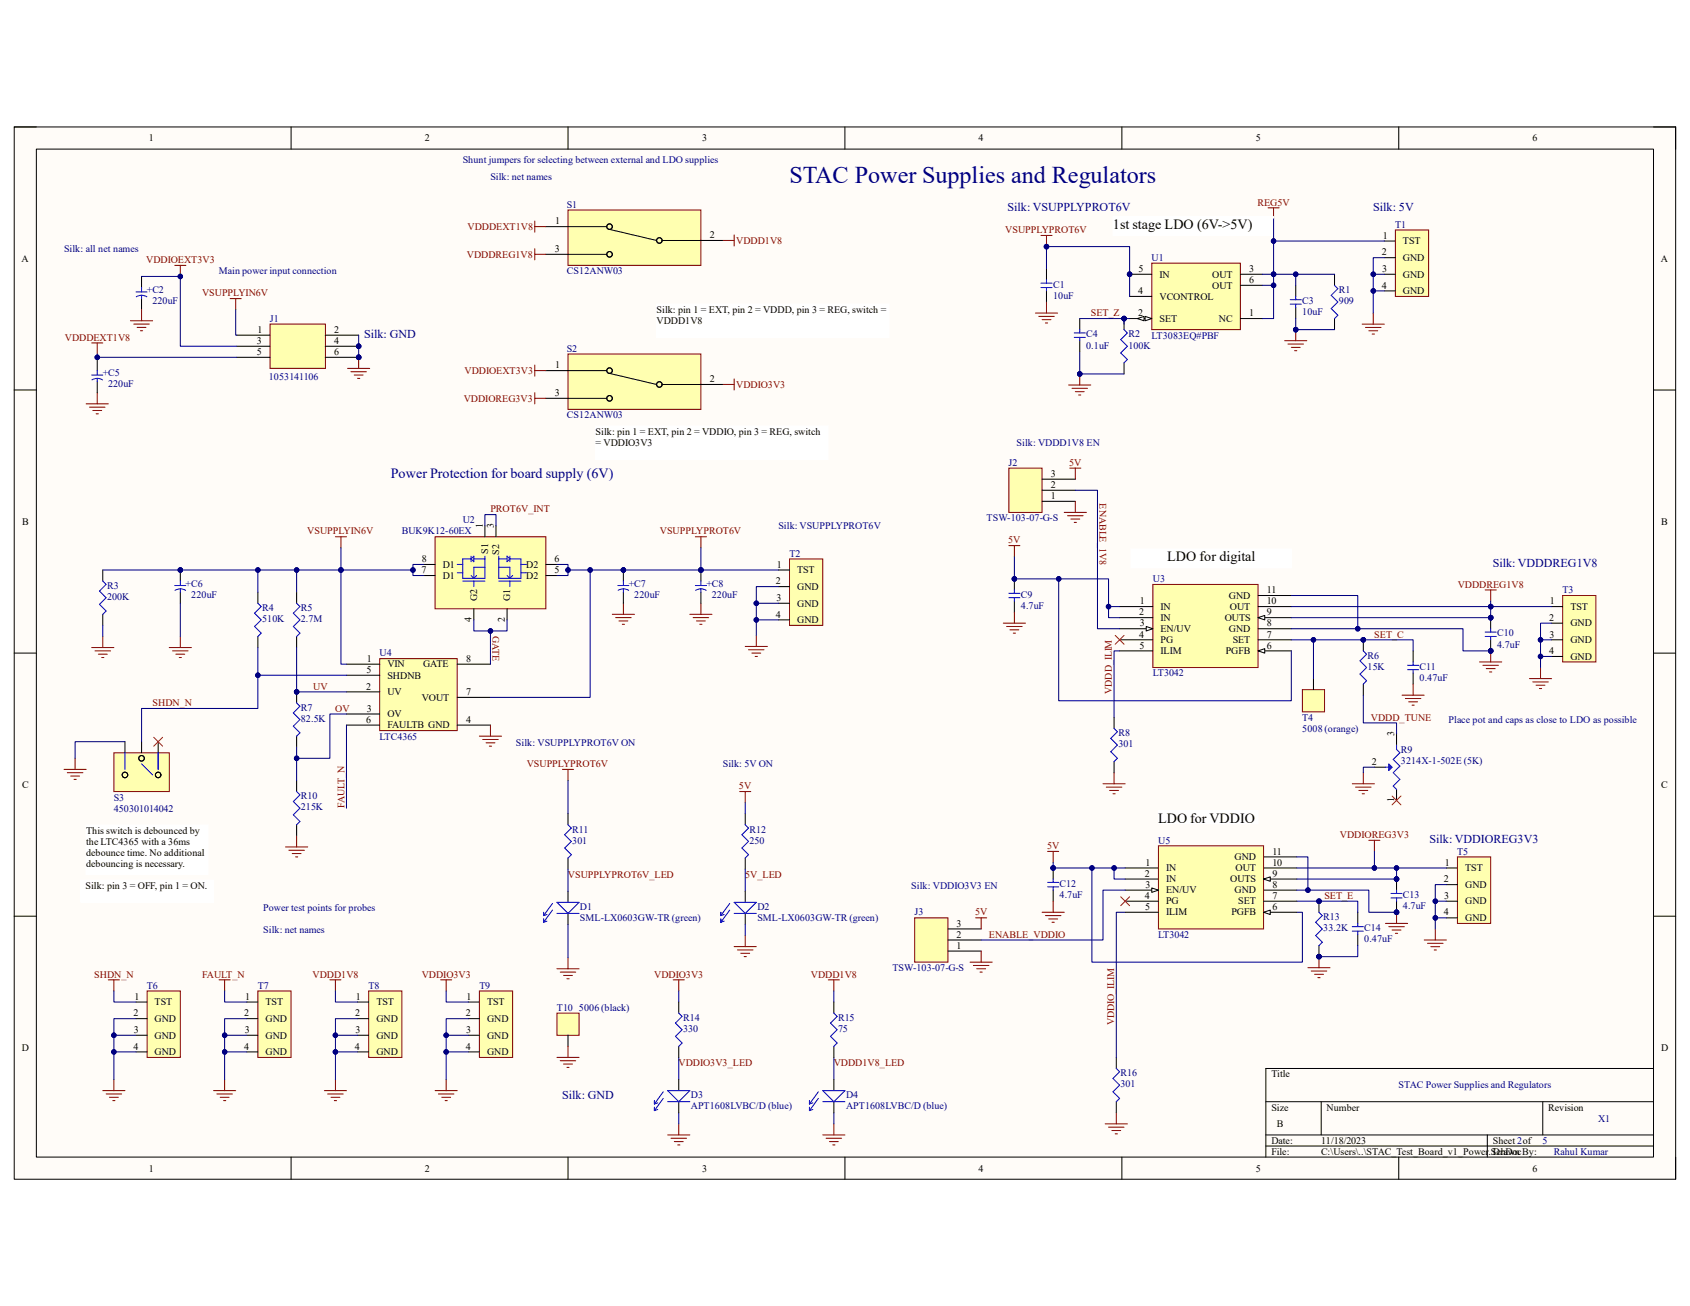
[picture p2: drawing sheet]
<svg xmlns="http://www.w3.org/2000/svg" width="279mm" height="216mm" viewBox="0 0 279 216" stroke-linecap="round" stroke-linejoin="round" font-family="sans-serif">
<defs><g id="words">
<text font-size="4" fill="#000080" x="130.5" y="30.2">STAC Power Supplies and Regulators</text>
<g font-size="2.3">
<text x="184" y="37.8">1st stage LDO (6V-&gt;5V)</text>
<text x="193" y="92.8">LDO for digital</text>
<text x="191.5" y="136">LDO for VDDIO</text>
</g>
<text font-size="2.3" fill="#000080" x="64.6" y="79.1">Power Protection for board supply (6V)</text>
<g font-size="2" fill="#000080">
<text x="166.6" y="34.8">Silk: VSUPPLYPROT6V</text>
<text x="227" y="34.8">Silk: 5V</text>
<text x="60.2" y="55.9">Silk: GND</text>
<text x="246.8" y="93.8">Silk: VDDDREG1V8</text>
<text x="236.3" y="139.4">Silk: VDDIOREG3V3</text>
<text x="93" y="181.7">Silk: GND</text>
</g>
<g font-size="1.7">
<text x="24.6" y="23.4">1</text>
<text x="70.2" y="23.4">2</text>
<text x="116.1" y="23.4">3</text>
<text x="161.8" y="23.4">4</text>
<text x="207.6" y="23.4">5</text>
<text x="253.4" y="23.4">6</text>
<text x="91.7" y="41.7">3</text>
<text x="91.8" y="37.1">1</text>
<text x="117.3" y="39.4">2</text>
<text x="228.6" y="39.5">1</text>
<text x="231.9" y="40.4">TST</text>
<text x="3.6" y="43.3">A</text>
<text x="188.2" y="45">5</text>
<text x="191.7" y="45.9">IN</text>
<text x="200.4" y="45.9">OUT</text>
<text x="200.4" y="47.7">OUT</text>
<text x="206.5" y="45">3</text>
<text x="206.5" y="46.8">6</text>
<text x="228.4" y="47.7">4</text>
<text x="228.5" y="42.2">2</text>
<text x="228.5" y="45">3</text>
<text x="231.9" y="43.1">GND</text>
<text x="231.9" y="45.9">GND</text>
<text x="274.6" y="43.3">A</text>
<text x="108.5" y="51.7">Silk: pin 1 = EXT, pin 2 = VDDD, pin 3 = REG, switch =</text>
<text x="108.5" y="53.6">VDDD1V8</text>
<text x="188.2" y="52.3">2</text>
<text x="188.2" y="48.6">4</text>
<text x="191.7" y="53.2">SET</text>
<text x="191.7" y="49.5">VCONTROL</text>
<text x="201.5" y="53.2">NC</text>
<text x="206.5" y="52.3">1</text>
<text x="231.9" y="48.6">GND</text>
<text x="42.5" y="56.9">3</text>
<text x="42.5" y="58.7">5</text>
<text x="42.5" y="55">1</text>
<text x="55.2" y="55">2</text>
<text x="55.2" y="56.9">4</text>
<text x="55.2" y="58.7">6</text>
<text x="91.7" y="65.5">3</text>
<text x="91.8" y="60.9">1</text>
<text x="117.3" y="63.2">2</text>
<text x="98.5" y="71.9">Silk: pin 1 = EXT, pin 2 = VDDIO, pin 3 = REG, switch</text>
<text x="98.5" y="73.7">= VDDIO3V3</text>
<text x="173.7" y="82.5">1</text>
<text x="173.7" y="80.7">2</text>
<text x="173.7" y="78.8">3</text>
<text x="3.6" y="86.7">B</text>
<text x="79.8" y="87.2" transform="rotate(-90 79.8 87.2)">1</text>
<text x="81.7" y="87.2" transform="rotate(-90 81.7 87.2)">3</text>
<text x="274.7" y="86.7">B</text>
<text x="69.7" y="94.8">7</text>
<text x="69.7" y="92.9">8</text>
<text x="73.2" y="93.9">D1</text>
<text x="73.2" y="95.7">D1</text>
<text x="80.7" y="91.6" transform="rotate(-90 80.7 91.6)">S1</text>
<text x="82.6" y="91.7" transform="rotate(-90 82.6 91.7)">S2</text>
<text x="87" y="95.7">D2</text>
<text x="87" y="93.9">D2</text>
<text x="91.7" y="94.8">5</text>
<text x="91.7" y="92.9">6</text>
<text x="128.4" y="93.9">1</text>
<text x="131.8" y="94.8">TST</text>
<text x="78.9" y="99.4" transform="rotate(-90 78.9 99.4)">G2</text>
<text x="84.4" y="99.4" transform="rotate(-90 84.4 99.4)">G1</text>
<text x="128.3" y="96.6">2</text>
<text x="128.4" y="99.4">3</text>
<text x="131.8" y="97.5">GND</text>
<text x="131.8" y="100.3">GND</text>
<text x="188.3" y="101.7">2</text>
<text x="188.5" y="99.9">1</text>
<text x="191.9" y="100.8">IN</text>
<text x="203.2" y="99">GND</text>
<text x="203.3" y="100.8">OUT</text>
<text x="209.4" y="101.7">9</text>
<text x="209.4" y="99.9">10</text>
<text x="209.4" y="98.1">11</text>
<text x="256.2" y="99.9">1</text>
<text x="259.6" y="100.8">TST</text>
<text x="78" y="102.9" transform="rotate(-90 78 102.9)">4</text>
<text x="83.5" y="102.9" transform="rotate(-90 83.5 102.9)">2</text>
<text x="128.3" y="102.1">4</text>
<text x="131.8" y="103">GND</text>
<text x="188.3" y="105.4">4</text>
<text x="188.4" y="107.2">5</text>
<text x="188.4" y="103.5">3</text>
<text x="191.9" y="102.7">IN</text>
<text x="191.9" y="104.5">EN/UV</text>
<text x="191.9" y="106.3">PG</text>
<text x="202.5" y="102.7">OUTS</text>
<text x="203.2" y="104.5">GND</text>
<text x="203.8" y="106.3">SET</text>
<text x="209.4" y="107.2">6</text>
<text x="209.4" y="105.4">7</text>
<text x="209.4" y="103.5">8</text>
<text x="256.1" y="102.7">2</text>
<text x="256.2" y="105.4">3</text>
<text x="259.6" y="103.5">GND</text>
<text x="259.6" y="106.3">GND</text>
<text x="60.6" y="111.3">5</text>
<text x="60.7" y="109.4">1</text>
<text x="64.1" y="110.3">VIN</text>
<text x="64.1" y="112.2">SHDNB</text>
<text x="69.9" y="110.3">GATE</text>
<text x="77" y="109.4">8</text>
<text x="191.9" y="108.2">ILIM</text>
<text x="202.6" y="108.2">PGFB</text>
<text x="256.1" y="108.2">4</text>
<text x="259.6" y="109.1">GND</text>
<text x="60.5" y="114">2</text>
<text x="60.5" y="119.5">6</text>
<text x="60.6" y="117.6">3</text>
<text x="64.1" y="114.9">UV</text>
<text x="64.1" y="118.6">OV</text>
<text x="69.7" y="115.8">VOUT</text>
<text x="77" y="114.9">7</text>
<text x="77" y="119.5">4</text>
<text x="64.1" y="120.4">FAULTB GND</text>
<text x="230.5" y="121.7" transform="rotate(-90 230.5 121.7)">3</text>
<text x="3.6" y="130.3">C</text>
<text x="226.8" y="126.4">2</text>
<text x="274.7" y="130.3">C</text>
<text x="14.2" y="137.8">This switch is debounced by</text>
<text x="230.5" y="132.6" transform="rotate(-90 230.5 132.6)">1</text>
<text x="14.2" y="139.7">the LTC4365 with a 36ms</text>
<text x="14.2" y="141.5">debounce time. No additional</text>
<text x="14.2" y="143.3">debouncing is necessary.</text>
<text x="189.4" y="143.1">1</text>
<text x="204.1" y="142.2">GND</text>
<text x="210.4" y="143.1">10</text>
<text x="210.4" y="141.3">11</text>
<text x="238.8" y="143.1">1</text>
<text x="14.1" y="147">Silk: pin 3 = OFF, pin 1 = ON.</text>
<text x="189.3" y="144.9">2</text>
<text x="189.3" y="148.6">4</text>
<text x="189.4" y="146.8">3</text>
<text x="192.8" y="144">IN</text>
<text x="192.8" y="145.9">IN</text>
<text x="192.8" y="147.7">EN/UV</text>
<text x="192.8" y="149.5">PG</text>
<text x="203.4" y="145.9">OUTS</text>
<text x="204.1" y="147.7">GND</text>
<text x="204.3" y="144">OUT</text>
<text x="204.7" y="149.5">SET</text>
<text x="210.4" y="148.6">7</text>
<text x="210.4" y="146.8">8</text>
<text x="210.4" y="144.9">9</text>
<text x="238.7" y="145.9">2</text>
<text x="238.8" y="148.6">3</text>
<text x="242.2" y="144">TST</text>
<text x="242.2" y="146.8">GND</text>
<text x="242.2" y="149.5">GND</text>
<text x="158.2" y="155">2</text>
<text x="158.2" y="153.2">3</text>
<text x="189.3" y="150.5">5</text>
<text x="192.8" y="151.3">ILIM</text>
<text x="203.6" y="151.3">PGFB</text>
<text x="210.4" y="150.5">6</text>
<text x="238.7" y="151.3">4</text>
<text x="242.2" y="152.3">GND</text>
<text x="158.2" y="156.8">1</text>
<text x="22.2" y="165.3">1</text>
<text x="25.6" y="166.2">TST</text>
<text x="40.5" y="165.3">1</text>
<text x="43.9" y="166.2">TST</text>
<text x="58.8" y="165.3">1</text>
<text x="62.2" y="166.2">TST</text>
<text x="77.1" y="165.3">1</text>
<text x="80.5" y="166.2">TST</text>
<text x="3.6" y="173.7">D</text>
<text x="22.1" y="173.5">4</text>
<text x="22.1" y="168">2</text>
<text x="22.1" y="170.8">3</text>
<text x="25.6" y="169">GND</text>
<text x="25.6" y="171.7">GND</text>
<text x="40.4" y="168">2</text>
<text x="40.4" y="173.5">4</text>
<text x="40.5" y="170.8">3</text>
<text x="43.9" y="169">GND</text>
<text x="43.9" y="171.7">GND</text>
<text x="58.7" y="173.5">4</text>
<text x="58.7" y="168">2</text>
<text x="58.8" y="170.8">3</text>
<text x="62.2" y="169">GND</text>
<text x="62.2" y="171.7">GND</text>
<text x="77" y="168">2</text>
<text x="77" y="173.5">4</text>
<text x="77.1" y="170.8">3</text>
<text x="80.5" y="169">GND</text>
<text x="80.5" y="171.7">GND</text>
<text x="274.6" y="173.7">D</text>
<text x="25.6" y="174.4">GND</text>
<text x="43.9" y="174.4">GND</text>
<text x="62.2" y="174.4">GND</text>
<text x="80.5" y="174.4">GND</text>
<text x="210.2" y="178.1">Title</text>
<text x="210.2" y="183.6">Size</text>
<text x="219.3" y="183.6">Number</text>
<text x="256" y="183.6">Revision</text>
<text x="210.2" y="189.1">Date:</text>
<text x="210.2" y="190.9">File:</text>
<text x="211.1" y="186.4">B</text>
<text x="218.4" y="189.1">11/18/2023</text>
<text x="218.4" y="190.9">C:\Users\..\STAC_Test_Board_v1_Power.SchDoc</text>
<text x="246.8" y="190.9">Drawn By:</text>
<text x="246.8" y="189.1">Sheet 2of</text>
<text x="24.6" y="193.7">1</text>
<text x="70.2" y="193.7">2</text>
<text x="116.1" y="193.7">3</text>
<text x="161.8" y="193.7">4</text>
<text x="207.6" y="193.7">5</text>
<text x="253.4" y="193.7">6</text>
</g>
<g font-size="1.7" fill="#000080">
<text x="76.5" y="27">Shunt jumpers for selecting between external and LDO supplies</text>
<text x="81.1" y="29.8">Silk: net names</text>
<text x="93.7" y="34.3">S1</text>
<text x="10.6" y="41.7">Silk: all net names</text>
<text x="230.7" y="37.6">T1</text>
<text x="36.2" y="45.3">Main power input connection</text>
<text x="93.7" y="45.3">CS12ANW03</text>
<text x="174.1" y="47.5">C1</text>
<text x="190.4" y="43.1">U1</text>
<text x="24.3" y="48.4">+C2</text>
<text x="25.2" y="50.3">220uF</text>
<text x="44.6" y="53.2">J1</text>
<text x="174.1" y="49.4">10uF</text>
<text x="215.3" y="50.3">C3</text>
<text x="215.3" y="52.1">10uF</text>
<text x="221.4" y="48.4">R1</text>
<text x="221.4" y="50.3">909</text>
<text x="93.7" y="58.2">S2</text>
<text x="179.6" y="55.8">C4</text>
<text x="179.6" y="57.6">0.1uF</text>
<text x="186.6" y="55.8">R2</text>
<text x="186.6" y="57.6">100K</text>
<text x="190.4" y="56">LT3083EQ#PBF</text>
<text x="17" y="62.2">+C5</text>
<text x="17.9" y="64">220uF</text>
<text x="44.4" y="62.7">1053141106</text>
<text x="93.7" y="69.1">CS12ANW03</text>
<text x="166.8" y="77">J2</text>
<text x="168.1" y="73.7">Silk: VDDD1V8 EN</text>
<text x="66.4" y="88.3">BUK9K12-60EX</text>
<text x="76.5" y="86.5">U2</text>
<text x="128.7" y="87.5">Silk: VSUPPLYPROT6V</text>
<text x="163.1" y="86.1">TSW-103-07-G-S</text>
<text x="130.5" y="92">T2</text>
<text x="17.7" y="97.3">R3</text>
<text x="17.7" y="99.2">200K</text>
<text x="30.7" y="97">+C6</text>
<text x="31.6" y="98.8">220uF</text>
<text x="43.3" y="101">R4</text>
<text x="49.7" y="101">R5</text>
<text x="104" y="97">+C7</text>
<text x="104.9" y="98.8">220uF</text>
<text x="116.8" y="97">+C8</text>
<text x="117.7" y="98.8">220uF</text>
<text x="168.8" y="98.8">C9</text>
<text x="168.8" y="100.6">4.7uF</text>
<text x="190.6" y="96.2">U3</text>
<text x="258.3" y="98.1">T3</text>
<text x="43.3" y="102.8">510K</text>
<text x="49.7" y="102.8">2.7M</text>
<text x="247.5" y="105.2">C10</text>
<text x="247.5" y="107.1">4.7uF</text>
<text x="62.7" y="108.5">U4</text>
<text x="190.6" y="111.8">LT3042</text>
<text x="226.1" y="108.9">R6</text>
<text x="226.1" y="110.7">15K</text>
<text x="234.7" y="110.7">C11</text>
<text x="234.7" y="112.5">0.47uF</text>
<text x="49.7" y="117.5">R7</text>
<text x="49.7" y="119.3">82.5K</text>
<text x="215.3" y="119.1">T4</text>
<text x="239.5" y="119.5">Place pot and caps as close to LDO as possible</text>
<text x="62.7" y="122.3">LTC4365</text>
<text x="85.3" y="123.4">Silk: VSUPPLYPROT6V ON</text>
<text x="184.9" y="121.7">R8</text>
<text x="184.9" y="123.5">301</text>
<text x="215.3" y="120.9">5008 (orange)</text>
<text x="231.6" y="124.5">R9</text>
<text x="119.5" y="126.8">Silk: 5V ON</text>
<text x="231.6" y="126.3">3214X-1-502E (5K)</text>
<text x="18.8" y="132.3">S3</text>
<text x="18.8" y="134.2">450301014042</text>
<text x="49.7" y="132.1">R10</text>
<text x="49.7" y="133.9">215K</text>
<text x="94.6" y="137.6">R11</text>
<text x="123.9" y="137.6">R12</text>
<text x="94.6" y="139.4">301</text>
<text x="123.9" y="139.4">250</text>
<text x="191.5" y="139.4">U5</text>
<text x="240.9" y="141.3">T5</text>
<text x="150.7" y="147">Silk: VDDIO3V3 EN</text>
<text x="175.2" y="146.6">C12</text>
<text x="175.2" y="148.4">4.7uF</text>
<text x="231.9" y="148.4">C13</text>
<text x="43.5" y="150.6">Power test points for probes</text>
<text x="43.5" y="154.3">Silk: net names</text>
<text x="95.9" y="150.5">D1</text>
<text x="95.9" y="152.3">SML-LX0603GW-TR (green)</text>
<text x="125.2" y="150.5">D2</text>
<text x="125.2" y="152.3">SML-LX0603GW-TR (green)</text>
<text x="151.2" y="151.3">J3</text>
<text x="191.5" y="155">LT3042</text>
<text x="218.8" y="152.1">R13</text>
<text x="218.8" y="153.9">33.2K</text>
<text x="225.6" y="153.9">C14</text>
<text x="225.6" y="155.7">0.47uF</text>
<text x="231.9" y="150.2">4.7uF</text>
<text x="147.5" y="160.5">TSW-103-07-G-S</text>
<text x="24.3" y="163.4">T6</text>
<text x="42.6" y="163.4">T7</text>
<text x="60.9" y="163.4">T8</text>
<text x="79.2" y="163.4">T9</text>
<text x="92.1" y="167.1">T10 5006 (black)</text>
<text x="112.9" y="168.7">R14</text>
<text x="112.9" y="170.6">330</text>
<text x="138.6" y="168.7">R15</text>
<text x="138.6" y="170.6">75</text>
<text x="185.3" y="177.9">R16</text>
<text x="185.3" y="179.7">301</text>
<text x="231.2" y="179.9">STAC Power Supplies and Regulators</text>
<text x="114.2" y="181.6">D3</text>
<text x="114.2" y="183.4">APT1608LVBC/D (blue)</text>
<text x="139.9" y="181.6">D4</text>
<text x="139.9" y="183.4">APT1608LVBC/D (blue)</text>
<text x="264.2" y="185.4">X1</text>
<text x="255" y="189.1">5</text>
<text x="256.9" y="190.9">Rahul Kumar</text>
</g>
<g font-size="1.7" fill="#800000">
<text x="207.9" y="34">REG5V</text>
<text x="77.3" y="38">VDDDEXT1V8</text>
<text x="121.7" y="40.3">VDDD1V8</text>
<text x="166.2" y="38.6">VSUPPLYPROT6V</text>
<text x="24.2" y="43.5">VDDIOEXT3V3</text>
<text x="77.2" y="42.6">VDDDREG1V8</text>
<text x="33.4" y="49">VSUPPLYIN6V</text>
<text x="180.3" y="52.3">SET_Z</text>
<text x="10.7" y="56.3">VDDDEXT1V8</text>
<text x="76.8" y="61.8">VDDIOEXT3V3</text>
<text x="121.7" y="64.1">VDDIO3V3</text>
<text x="76.7" y="66.4">VDDIOREG3V3</text>
<text x="176.7" y="77">5V</text>
<text x="181.8" y="83.2" transform="rotate(90 181.8 83.2)">ENABLE_1V8</text>
<text x="50.8" y="88.3">VSUPPLYIN6V</text>
<text x="81.1" y="84.7">PROT6V_INT</text>
<text x="109.1" y="88.3">VSUPPLYPROT6V</text>
<text x="166.7" y="89.8">5V</text>
<text x="241" y="97.2">VDDDREG1V8</text>
<text x="81.4" y="105.2" transform="rotate(90 81.4 105.2)">GATE</text>
<text x="227.2" y="105.4">SET_C</text>
<text x="25.2" y="116.8">SHDN_N</text>
<text x="51.8" y="114">UV</text>
<text x="55.4" y="117.6">OV</text>
<text x="183.8" y="114.7" transform="rotate(-90 183.8 114.7)">VDDD_ILIM</text>
<text x="226.7" y="119.1">VDDD_TUNE</text>
<text x="87.1" y="126.8">VSUPPLYPROT6V</text>
<text x="122.2" y="130.5">5V</text>
<text x="56.9" y="133.6" transform="rotate(-90 56.9 133.6)">FAULT_N</text>
<text x="173.1" y="140.4">5V</text>
<text x="221.5" y="138.6">VDDIOREG3V3</text>
<text x="93.9" y="145.1">VSUPPLYPROT6V_LED</text>
<text x="123.2" y="145.1">5V_LED</text>
<text x="218.9" y="148.6">SET_E</text>
<text x="161.2" y="151.3">5V</text>
<text x="163.5" y="155">ENABLE_VDDIO</text>
<text x="15.6" y="161.6">SHDN_N</text>
<text x="33.4" y="161.6">FAULT_N</text>
<text x="51.7" y="161.6">VDDD1V8</text>
<text x="69.7" y="161.6">VDDIO3V3</text>
<text x="108.2" y="161.6">VDDIO3V3</text>
<text x="134.1" y="161.6">VDDD1V8</text>
<text x="184.2" y="169.5" transform="rotate(-90 184.2 169.5)">VDDIO_ILIM</text>
<text x="112.2" y="176.3">VDDIO3V3_LED</text>
<text x="137.8" y="176.3">VDDD1V8_LED</text>
</g>
</g></defs>
<path d="M2.3 21h274.7v173.9h-274.7z" fill-rule="evenodd" fill="#fffcf8"/>
<path d="M2.3 21h274.7v173.9h-274.7z" fill="none" stroke="#000" stroke-width=".17"/>
<path d="M6 24.6h267.4v166.7h-267.4z" fill-rule="evenodd" fill="#fffcf8"/>
<g fill="none" stroke="#000" stroke-width=".17">
<path d="M2.3 21h3.7M6 24.6h267.4v166.7h-267.4zM48.1 21v3.6M93.9 21v3.6M139.7 21v3.6M185.5 21v3.6M231.2 21v3.6M273.4 21h3.6v3.6M2.3 64.5h3.7M273.4 64.5h3.6M2.3 108h3.7M273.4 108h3.6"/>
<path d="M93.9 134.5v1.9M2.3 151.5h3.7M93.9 141.8v1.9M93.9 147.3v1.9M93.9 151v1.8M273.4 151.5h3.6M273.4 176.6h-64.1v14.7M48.1 191.3v3.6M93.9 191.3v3.6M139.7 191.3v3.6M185.5 191.3v3.6M209.3 182.1h64.1"/>
<path d="M209.3 187.6h64.1M209.3 189.5h64.1M218.4 182.1v5.5M231.2 191.3v3.6M245.9 187.6v3.7M255.1 182.1v5.5M277 191.3v3.6"/>
</g>
<path d="M93.9 136.4l.6 .5-1.1 1.1 1.1 1.1-1.1 1.1 1.1 1.1-.6 .5M89.9 150.8v.6M89.9 151.9v.6M90.4 151.2l-.5 .2M90.4 152.3l-.5 .2M91.3 149.4l-1.4 2M91.3 150.4l-1.4 2.1M92.1 151h3.6M92.1 149.2h3.6l-1.8 1.8z" fill="none" stroke="#00f" stroke-width=".17"/>
<path d="M93 127.2h1.8M93.9 127.2v1.8M93.9 158.3v1.9M92.1 160.2h3.6M92.6 160.7h2.6M93.2 161.3h1.4M93.7 161.8h.4" fill="none" stroke="#800000" stroke-width=".17"/>
<path d="M62.8 108.9h12.8v11.9h-12.8z" fill-rule="evenodd" fill="#ffffb0"/>
<path d="M62.8 108.9h12.8v11.9h-12.8z" fill="none" stroke="#800000" stroke-width=".17"/>
<path d="M57.3 109.8h5.5M57.3 111.6h5.5M57.3 114.4h5.5M57.3 118h5.5M57.3 119.9h5.5M75.6 109.8h5.5M75.6 119.9h5.5M75.6 115.3h5.5" fill="none" stroke="#000" stroke-width=".17"/>
<circle cx="49" cy="114.4" r=".37" fill="#000080"/>
<circle cx="49" cy="114.4" r=".37" fill="none" stroke="#000080" stroke-width=".17"/>
<path d="M49 114.4v1.8" fill="none" stroke="#000" stroke-width=".17"/>
<circle cx="49" cy="114.4" r=".37" fill="#000080"/>
<circle cx="49" cy="114.4" r=".37" fill="none" stroke="#000080" stroke-width=".17"/>
<path d="M42.6 97.9v1.8M49 97.9v1.8M42.6 105.2v1.9M49 105.2v1.9M49 121.7v1.8M49 129v1.9M49 136.4v1.8" fill="none" stroke="#000" stroke-width=".17"/>
<path d="M42.6 99.7l.6 .6-1.1 1.1 1.1 1.1-1.1 1.1 1.1 1.1-.6 .5M49 99.7l.6 .6-1.1 1.1 1.1 1.1-1.1 1.1 1.1 1.1-.6 .5M49 116.2l.6 .6-1.1 1.1 1.1 1.1-1.1 1.1 1.1 1-.6 .6M49 130.9l.6 .5-1.1 1.1 1.1 1.1-1.1 1.1 1.1 1.1-.6 .6" fill="none" stroke="#00f" stroke-width=".17"/>
<path d="M71.9 88.7h18.3v11.9h-18.3z" fill-rule="evenodd" fill="#ffffb0"/>
<g fill="none" stroke="#800000" stroke-width=".17">
<path d="M55.5 88.7h1.8M56.4 88.7v1.9M71.9 88.7h18.3v11.9h-18.3zM103.1 99.7v1.9M115 88.7h1.8M115.9 88.7v1.9M115.9 99.7v1.9M15.2 107.1h3.6M15.7 107.6h2.6M16.3 108.1h1.4M16.8 108.7h.4M17 105.2v1.9"/>
<path d="M28 107.1h3.6M28.5 107.6h2.6M29.1 108.1h1.4M29.6 108.7h.4M29.8 105.2v1.9M81.1 119.9v1.8M101.2 101.6h3.7M101.8 102.1h2.5M102.3 102.7h1.5M102.9 103.2h.3M114 101.6h3.7M114.6 102.1h2.6"/>
<path d="M115.1 102.7h1.5M115.7 103.2h.4M49 138.2v1.8M79.3 121.7h3.6M79.8 122.2h2.6M80.4 122.8h1.4M80.9 123.3h.4M47.2 140h3.7M47.8 140.6h2.5M48.3 141.1h1.5M48.9 141.7h.3"/>
</g>
<path d="M17 94.2v1.9M70.1 93.3h1.8M70.1 95.1h1.8M80.2 86.9v1.8M82 86.9v1.8M90.2 93.3h1.9M90.2 95.1h1.9M17 101.6v1.8M78.3 100.6v1.9M83.8 100.6v1.9" fill="none" stroke="#000" stroke-width=".17"/>
<g fill="none" stroke="#00f" stroke-width=".17">
<path d="M17 96.1l.5 .5-1.1 1.1 1.1 1.1-1.1 1.1 1.1 1.1-.5 .6M75.6 93.3h.9M75.6 94.7h.9M76.5 96.1h3.7M77.9 92.4l.4-.5v1zM77.9 95.1l.4 .5M77.9 91.9v1M78.3 96.1v.9M78.3 92.4h1.9M78.8 95.1l-.5 .5M80.2 91.9v3.7h-3.7v-3.2h1.4M80.2 93.8h-1.9v1.8"/>
<path d="M82.5 96.1h3.6M82.5 91.9v3.7h3.6v-3.2h-1.8M82.5 92.4h1.3M82.5 93.8h1.8v1.8M83.8 95.1l.5 .5M83.8 91.9l.5 .5-.5 .5zM84.3 91.9v1M84.3 96.1v.9M84.8 95.1l-.5 .5M86.1 93.3h.9M86.1 94.7h.9"/>
</g>
<circle cx="103.1" cy="94.2" r=".37" fill="#000080"/>
<circle cx="103.1" cy="94.2" r=".37" fill="none" stroke="#000080" stroke-width=".17"/>
<path d="M103.1 94.2v1.9" fill="none" stroke="#000" stroke-width=".17"/>
<circle cx="103.1" cy="94.2" r=".37" fill="#000080"/>
<circle cx="103.1" cy="94.2" r=".37" fill="none" stroke="#000080" stroke-width=".17"/>
<path d="M103.1 97.9v1.8" fill="none" stroke="#000" stroke-width=".17"/>
<path d="M102.1 96.8h1.9M103.1 97.3l-.9 .3M103.1 97.3l.8 .3M103.1 96.1v.7M103.1 97.3v.6" fill="none" stroke="#00f" stroke-width=".17"/>
<circle cx="115.9" cy="94.2" r=".37" fill="#000080"/>
<circle cx="115.9" cy="94.2" r=".37" fill="none" stroke="#000080" stroke-width=".17"/>
<path d="M115.9 94.2v1.9" fill="none" stroke="#000" stroke-width=".17"/>
<circle cx="115.9" cy="94.2" r=".37" fill="#000080"/>
<circle cx="115.9" cy="94.2" r=".37" fill="none" stroke="#000080" stroke-width=".17"/>
<path d="M115.9 97.9v1.8" fill="none" stroke="#000" stroke-width=".17"/>
<path d="M115 96.8h1.8M115.9 97.3l-.9 .3M115.9 97.3l.9 .3M115.9 96.1v.7M115.9 97.3v.6" fill="none" stroke="#00f" stroke-width=".17"/>
<circle cx="29.8" cy="94.2" r=".37" fill="#000080"/>
<circle cx="29.8" cy="94.2" r=".37" fill="none" stroke="#000080" stroke-width=".17"/>
<path d="M29.8 94.2v1.9" fill="none" stroke="#000" stroke-width=".17"/>
<circle cx="29.8" cy="94.2" r=".37" fill="#000080"/>
<circle cx="29.8" cy="94.2" r=".37" fill="none" stroke="#000080" stroke-width=".17"/>
<path d="M29.8 97.9v1.8" fill="none" stroke="#000" stroke-width=".17"/>
<path d="M28.9 96.8h1.8M29.8 97.3l-.9 .3M29.8 97.3l.9 .3M29.8 96.1v.7M29.8 97.3v.6" fill="none" stroke="#00f" stroke-width=".17"/>
<path d="M18.8 124.4h9.2v6.5h-9.2z" fill-rule="evenodd" fill="#ffffb0"/>
<path d="M123.2 106.9h3.7M123.8 107.4h2.5M124.3 108h1.5M124.9 108.5h.3M125 105v1.9M18.8 124.4h9.2v6.5h-9.2z" fill="none" stroke="#800000" stroke-width=".17"/>
<g fill="none" stroke="#000" stroke-width=".17">
<path d="M20.7 122.6v1.8M23.4 122.6v1.8M26.2 122.6v1.8"/>
<circle cx="20.7" cy="128.1" r=".46"/>
<circle cx="23.4" cy="125.4" r=".46"/>
<circle cx="26.1" cy="128.1" r=".46"/>
</g>
<path d="M20.7 124.4v2.8M23.4 126.3l1.8 1.8M26.2 124.4v2.8" fill="none" stroke="#00f" stroke-width=".17"/>
<circle cx="186.8" cy="45.3" r=".37" fill="#000080"/>
<circle cx="186.8" cy="45.3" r=".37" fill="none" stroke="#000080" stroke-width=".17"/>
<path d="M190.4 43.5h14.7v11h-14.7z" fill-rule="evenodd" fill="#ffffb0"/>
<path d="M190.4 43.5h14.7v11h-14.7z" fill="none" stroke="#800000" stroke-width=".17"/>
<path d="M186.8 52.7h3.6M205.1 52.7h3.6" fill="none" stroke="#000" stroke-width=".17"/>
<path d="M189.3 52.3l1.1 .4-1.1 .3z" fill="#f8fcff"/>
<path d="M189.3 52.3l1.1 .4-1.1 .3z" fill="none" stroke="#000" stroke-width=".17"/>
<path d="M188 52.7l1.1-.4v.7z" fill="#f8fcff"/>
<path d="M186.8 45.3h3.6M186.8 49h3.6M188 52.7l1.1-.4v.7zM205.1 45.3h3.6" fill="none" stroke="#000" stroke-width=".17"/>
<circle cx="186.8" cy="45.3" r=".37" fill="#000080"/>
<circle cx="186.8" cy="45.3" r=".37" fill="none" stroke="#000080" stroke-width=".17"/>
<path d="M205.1 47.2h3.6" fill="none" stroke="#000" stroke-width=".17"/>
<path d="M172.1 38.9h1.8M173 38.9v1.9M209.6 34.4h1.9M210.6 34.4v1.8" fill="none" stroke="#800000" stroke-width=".17"/>
<circle cx="173" cy="40.8" r=".37" fill="#000080"/>
<circle cx="173" cy="40.8" r=".37" fill="none" stroke="#000080" stroke-width=".17"/>
<path d="M173 44.4v1.9M173 48.1v1.8" fill="none" stroke="#000" stroke-width=".17"/>
<path d="M172.1 46.8h1.8M172.1 47.5h1.8M173 46.3v.5M173 47.5v.6" fill="none" stroke="#00f" stroke-width=".17"/>
<path d="M171.2 51.8h3.6M171.7 52.3h2.6M172.3 52.8h1.4M172.8 53.4h.4M173 49.9v1.8M212.4 56.3h3.6M212.9 56.9h2.6M213.5 57.4h1.4M214 58h.4M214.2 54.5v1.8" fill="none" stroke="#800000" stroke-width=".17"/>
<circle cx="214.2" cy="54.5" r=".37" fill="#000080"/>
<circle cx="214.2" cy="54.5" r=".37" fill="none" stroke="#000080" stroke-width=".17"/>
<circle cx="185.8" cy="52.7" r=".37" fill="#000080"/>
<circle cx="185.8" cy="52.7" r=".37" fill="none" stroke="#000080" stroke-width=".17"/>
<path d="M185.8 52.7v1.8" fill="none" stroke="#000" stroke-width=".17"/>
<circle cx="185.8" cy="52.7" r=".37" fill="#000080"/>
<circle cx="185.8" cy="52.7" r=".37" fill="none" stroke="#000080" stroke-width=".17"/>
<path d="M178.5 52.7v1.8M178.5 56.3v1.9M185.8 60v1.8M220.6 45.3v1.9M220.6 52.7v1.8" fill="none" stroke="#000" stroke-width=".17"/>
<path d="M177.6 55h1.8M177.6 55.8h1.8M178.5 54.5v.5M178.5 55.8v.5M185.8 54.5l.6 .5-1.1 1.1 1.1 1.1-1.1 1.1 1.1 1.1-.6 .6M220.6 47.2l.6 .5-1.1 1.1 1.1 1.1-1.1 1.1 1.1 1.1-.6 .6" fill="none" stroke="#00f" stroke-width=".17"/>
<path d="M176.7 63.6h3.6M177.2 64.2h2.6M177.8 64.7h1.4M178.3 65.3h.4M178.5 61.8v1.8" fill="none" stroke="#800000" stroke-width=".17"/>
<circle cx="178.5" cy="61.8" r=".37" fill="#000080"/>
<circle cx="178.5" cy="61.8" r=".37" fill="none" stroke="#000080" stroke-width=".17"/>
<path d="M184 35.8h26.6v3.1h-26.6z" fill-rule="evenodd" fill="#fff"/>
<path d="M184 35.8h26.6v3.1h-26.6z" fill="none" stroke="#fff" stroke-width=".17"/>
<path d="M214.2 47.2v1.8M214.2 50.8v1.9" fill="none" stroke="#000" stroke-width=".17"/>
<path d="M213.3 49.6h1.8M213.3 50.3h1.8M214.2 49v.6M214.2 50.3v.5" fill="none" stroke="#00f" stroke-width=".17"/>
<path d="M230.7 38h5.5v11h-5.5z" fill-rule="evenodd" fill="#ffffb0"/>
<path d="M230.7 38h5.5v11h-5.5zM225.2 53.6h3.7M225.8 54.1h2.5M226.3 54.7h1.5M226.9 55.2h.3M227 51.8v1.8" fill="none" stroke="#800000" stroke-width=".17"/>
<path d="M228.9 39.8h1.8M228.9 42.6h1.8M228.9 45.3h1.8M228.9 48.1h1.8" fill="none" stroke="#000" stroke-width=".17"/>
<path d="M190.6 96.6h17.4v13.8h-17.4z" fill-rule="evenodd" fill="#ffffb0"/>
<path d="M190.6 96.6h17.4v13.8h-17.4z" fill="none" stroke="#900" stroke-width=".17"/>
<path d="M185.1 100.3h5.5M185.1 102.1h5.5M185.1 103.9h5.5" fill="none" stroke="#000" stroke-width=".17"/>
<path d="M189.5 103.6l1.1 .3-1.1 .4z" fill="#f8fcff"/>
<path d="M185.1 105.8h5.5M185.1 107.6h5.5M189.5 103.6l1.1 .3-1.1 .4zM208 107.6h5.5" fill="none" stroke="#000" stroke-width=".17"/>
<path d="M208 107.6l1.1-.4v.8z" fill="#f8fcff"/>
<path d="M208 107.6l1.1-.4v.8zM208 105.8h5.5M208 103.9h5.5M208 102.1h5.5" fill="none" stroke="#000" stroke-width=".17"/>
<path d="M208 102.1l1.1-.4v.8z" fill="#f8fcff"/>
<path d="M208 98.4h5.5M208 102.1l1.1-.4v.8zM208 100.3h5.5" fill="none" stroke="#000" stroke-width=".17"/>
<path d="M166.8 90.2h1.8M167.7 90.2v1.8M245.5 97.5h1.9M246.4 97.5v1.9" fill="none" stroke="#800000" stroke-width=".17"/>
<path d="M186.9 90.8h26.6v3.1h-26.6z" fill-rule="evenodd" fill="#fff"/>
<path d="M186.9 90.8h26.6v3.1h-26.6z" fill="none" stroke="#fff" stroke-width=".17"/>
<circle cx="167.7" cy="95.7" r=".37" fill="#000080"/>
<circle cx="167.7" cy="95.7" r=".37" fill="none" stroke="#000080" stroke-width=".17"/>
<path d="M167.7 95.7v1.8" fill="none" stroke="#000" stroke-width=".17"/>
<circle cx="167.7" cy="95.7" r=".37" fill="#000080"/>
<circle cx="167.7" cy="95.7" r=".37" fill="none" stroke="#000080" stroke-width=".17"/>
<path d="M167.7 99.4v1.8" fill="none" stroke="#000" stroke-width=".17"/>
<path d="M166.8 98.1h1.8M166.8 98.8h1.8M167.7 97.5v.6M167.7 98.8v.6" fill="none" stroke="#00f" stroke-width=".17"/>
<path d="M165.9 103h3.6M166.4 103.6h2.6M167 104.1h1.4M167.5 104.7h.4M167.7 101.2v1.8" fill="none" stroke="#800000" stroke-width=".17"/>
<circle cx="246.5" cy="102.1" r=".37" fill="#000080"/>
<circle cx="246.5" cy="102.1" r=".37" fill="none" stroke="#000080" stroke-width=".17"/>
<circle cx="246.5" cy="107.6" r=".37" fill="#000080"/>
<circle cx="246.5" cy="107.6" r=".37" fill="none" stroke="#000080" stroke-width=".17"/>
<path d="M246.4 102.1v1.8" fill="none" stroke="#000" stroke-width=".17"/>
<circle cx="246.5" cy="102.1" r=".37" fill="#000080"/>
<circle cx="246.5" cy="102.1" r=".37" fill="none" stroke="#000080" stroke-width=".17"/>
<path d="M246.4 105.8v1.8" fill="none" stroke="#000" stroke-width=".17"/>
<circle cx="246.5" cy="107.6" r=".37" fill="#000080"/>
<circle cx="246.5" cy="107.6" r=".37" fill="none" stroke="#000080" stroke-width=".17"/>
<path d="M245.5 104.5h1.9M245.5 105.2h1.9M246.4 103.9v.6M246.4 105.2v.6" fill="none" stroke="#00f" stroke-width=".17"/>
<path d="M244.6 109.4h3.7M245.2 110h2.5M245.7 110.5h1.5M246.3 111.1h.3M246.4 107.6v1.8" fill="none" stroke="#800000" stroke-width=".17"/>
<circle cx="246.5" cy="107.6" r=".37" fill="#000080"/>
<circle cx="246.5" cy="107.6" r=".37" fill="none" stroke="#000080" stroke-width=".17"/>
<circle cx="225.4" cy="105.8" r=".37" fill="#000080"/>
<circle cx="225.4" cy="105.8" r=".37" fill="none" stroke="#000080" stroke-width=".17"/>
<path d="M225.4 105.8v1.8" fill="none" stroke="#000" stroke-width=".17"/>
<circle cx="225.4" cy="105.8" r=".37" fill="#000080"/>
<circle cx="225.4" cy="105.8" r=".37" fill="none" stroke="#000080" stroke-width=".17"/>
<path d="M225.4 113.1v1.8M233.6 107.6v1.8M233.6 111.3v1.8" fill="none" stroke="#000" stroke-width=".17"/>
<path d="M225.4 107.6l.5 .6-1.1 1.1 1.1 1.1-1.1 1 1.1 1.1-.5 .6M232.7 110h1.8M232.7 110.7h1.8M233.6 109.4v.6M233.6 110.7v.6" fill="none" stroke="#00f" stroke-width=".17"/>
<path d="M223.6 129.6h3.6M224.1 130.1h2.6M224.7 130.7h1.4M225.2 131.2h.4M225.4 127.7v1.9" fill="none" stroke="#800000" stroke-width=".17"/>
<path d="M184.4 105l1.4 1.5M185.8 105l-1.4 1.5" fill="none" stroke="#f00" stroke-width=".17"/>
<path d="M166.8 77.4h5.5v7.3h-5.5z" fill-rule="evenodd" fill="#ffffb0"/>
<g fill="none" stroke="#800000" stroke-width=".17">
<path d="M166.8 77.4h5.5v7.3h-5.5zM176.9 77.4h1.8M177.8 77.4v1.8M175.9 84.7h3.7M176.5 85.3h2.6M177 85.8h1.5M177.6 86.4h.4M177.8 82.9v1.8M231.8 114.9h3.7M232.3 115.5h2.6M232.9 116h1.5M233.4 116.6h.4"/>
<path d="M233.6 113.1v1.8M182.4 129.6h3.6M182.9 130.1h2.6M183.5 130.7h1.4M184 131.2h.4M184.2 127.7v1.9"/>
</g>
<path d="M172.3 79.2h5.5M172.3 82.9h5.5M172.3 81h5.5M184.2 118.6v1.8M184.2 125.9v1.8" fill="none" stroke="#000" stroke-width=".17"/>
<path d="M184.2 120.4l.5 .6-1.1 1.1 1.1 1.1-1.1 1.1 1.1 1.1-.5 .5" fill="none" stroke="#00f" stroke-width=".17"/>
<path d="M215.3 114h3.7v3.7h-3.7z" fill-rule="evenodd" fill="#ffffb0"/>
<path d="M215.3 114h3.7v3.7h-3.7z" fill="none" stroke="#800000" stroke-width=".17"/>
<path d="M217.1 112.2v1.8M227.2 126.8h1.9M230.9 121.3v1.9M230.9 130.5v1.8" fill="none" stroke="#000" stroke-width=".17"/>
<path d="M229.1 126.8h1M230.9 123.2v.7l.5 .5-1.1 1.2 1.1 1.1-1.1 1 1.1 1.1-1.1 1.1 .6 .6" fill="none" stroke="#00f" stroke-width=".17"/>
<path d="M229.6 126.3l.5 .5-.5 .6z" fill="#00f"/>
<path d="M229.6 126.3l.5 .5-.5 .6z" fill="none" stroke="#00f" stroke-width=".17"/>
<path d="M230.1 131.6l1.5 1.5M231.6 131.6l-1.5 1.5" fill="none" stroke="#f00" stroke-width=".17"/>
<path d="M258.3 98.4h5.5v11h-5.5z" fill-rule="evenodd" fill="#ffffb0"/>
<path d="M258.3 98.4h5.5v11h-5.5zM252.9 112.2h3.6M253.4 112.7h2.6M254 113.3h1.4M254.5 113.8h.4M254.7 110.4v1.8" fill="none" stroke="#800000" stroke-width=".17"/>
<path d="M256.5 100.3h1.8M256.5 103h1.8M256.5 105.8h1.8M256.5 108.5h1.8" fill="none" stroke="#000" stroke-width=".17"/>
<path d="M191.5 139.8h17.4v13.8h-17.4z" fill-rule="evenodd" fill="#ffffb0"/>
<path d="M191.5 139.8h17.4v13.8h-17.4z" fill="none" stroke="#900" stroke-width=".17"/>
<path d="M186 143.5h5.5M186 145.3h5.5M186 147.2h5.5" fill="none" stroke="#000" stroke-width=".17"/>
<path d="M190.4 146.8l1.1 .4-1.1 .3z" fill="#f8fcff"/>
<path d="M186 149h5.5M186 150.8h5.5M190.4 146.8l1.1 .4-1.1 .3zM208.9 150.8h5.5" fill="none" stroke="#000" stroke-width=".17"/>
<path d="M208.9 150.8l1.1-.3v.7z" fill="#f8fcff"/>
<path d="M208.9 150.8l1.1-.3v.7zM208.9 149h5.5M208.9 147.2h5.5M208.9 145.3h5.5" fill="none" stroke="#000" stroke-width=".17"/>
<path d="M208.9 145.3l1.1-.3v.7z" fill="#f8fcff"/>
<path d="M208.9 145.3l1.1-.3v.7zM208.9 143.5h5.5M208.9 141.7h5.5" fill="none" stroke="#000" stroke-width=".17"/>
<path d="M226.3 138.9h1.8M227.2 138.9v1.8M173.2 140.7h1.8M174.1 140.7v1.9" fill="none" stroke="#800000" stroke-width=".17"/>
<path d="M191.5 134h16.5v2.2h-16.5z" fill-rule="evenodd" fill="#fff"/>
<path d="M191.5 134h16.5v2.2h-16.5z" fill="none" stroke="#fff" stroke-width=".17"/>
<circle cx="174.1" cy="143.5" r=".37" fill="#000080"/>
<circle cx="174.1" cy="143.5" r=".37" fill="none" stroke="#000080" stroke-width=".17"/>
<path d="M174.1 143.5v1.8" fill="none" stroke="#000" stroke-width=".17"/>
<circle cx="174.1" cy="143.5" r=".37" fill="#000080"/>
<circle cx="174.1" cy="143.5" r=".37" fill="none" stroke="#000080" stroke-width=".17"/>
<path d="M174.1 147.2v1.8" fill="none" stroke="#000" stroke-width=".17"/>
<path d="M173.2 145.9h1.8M173.2 146.6h1.8M174.1 145.3v.6M174.1 146.6v.6" fill="none" stroke="#00f" stroke-width=".17"/>
<path d="M172.3 150.8h3.6M172.8 151.4h2.6M173.4 151.9h1.4M173.9 152.5h.4M174.1 149v1.8" fill="none" stroke="#800000" stroke-width=".17"/>
<circle cx="230.9" cy="145.3" r=".37" fill="#000080"/>
<circle cx="230.9" cy="145.3" r=".37" fill="none" stroke="#000080" stroke-width=".17"/>
<circle cx="230.9" cy="150.8" r=".37" fill="#000080"/>
<circle cx="230.9" cy="150.8" r=".37" fill="none" stroke="#000080" stroke-width=".17"/>
<path d="M230.9 145.3v1.9" fill="none" stroke="#000" stroke-width=".17"/>
<circle cx="230.9" cy="145.3" r=".37" fill="#000080"/>
<circle cx="230.9" cy="145.3" r=".37" fill="none" stroke="#000080" stroke-width=".17"/>
<path d="M230.9 149v1.8" fill="none" stroke="#000" stroke-width=".17"/>
<circle cx="230.9" cy="150.8" r=".37" fill="#000080"/>
<circle cx="230.9" cy="150.8" r=".37" fill="none" stroke="#000080" stroke-width=".17"/>
<path d="M230 147.7h1.8M230 148.4h1.8M230.9 147.2v.5M230.9 148.4v.6" fill="none" stroke="#00f" stroke-width=".17"/>
<path d="M229.1 152.7h3.6M229.6 153.2h2.6M230.1 153.7h1.5M230.7 154.3h.4M230.9 150.8v1.9" fill="none" stroke="#800000" stroke-width=".17"/>
<circle cx="230.9" cy="150.8" r=".37" fill="#000080"/>
<circle cx="230.9" cy="150.8" r=".37" fill="none" stroke="#000080" stroke-width=".17"/>
<circle cx="218.1" cy="149" r=".37" fill="#000080"/>
<circle cx="218.1" cy="149" r=".37" fill="none" stroke="#000080" stroke-width=".17"/>
<circle cx="218.1" cy="158.1" r=".37" fill="#000080"/>
<circle cx="218.1" cy="158.1" r=".37" fill="none" stroke="#000080" stroke-width=".17"/>
<path d="M218.1 149v1.8" fill="none" stroke="#000" stroke-width=".17"/>
<circle cx="218.1" cy="149" r=".37" fill="#000080"/>
<circle cx="218.1" cy="149" r=".37" fill="none" stroke="#000080" stroke-width=".17"/>
<path d="M218.1 156.3v1.8" fill="none" stroke="#000" stroke-width=".17"/>
<circle cx="218.1" cy="158.1" r=".37" fill="#000080"/>
<circle cx="218.1" cy="158.1" r=".37" fill="none" stroke="#000080" stroke-width=".17"/>
<path d="M218.1 150.8l.5 .6-1.1 1.1 1.1 1.1-1.1 1.1 1.1 1.1-.5 .5" fill="none" stroke="#00f" stroke-width=".17"/>
<path d="M216.2 160h3.7M218.1 158.1v1.9M216.8 160.5h2.6M217.3 161.1h1.5M217.9 161.6h.3" fill="none" stroke="#800000" stroke-width=".17"/>
<circle cx="218.1" cy="158.1" r=".37" fill="#000080"/>
<circle cx="218.1" cy="158.1" r=".37" fill="none" stroke="#000080" stroke-width=".17"/>
<path d="M224.5 150.8v1.9M224.5 154.5v1.8M184.6 174.8v1.8M184.6 182.1v1.9" fill="none" stroke="#000" stroke-width=".17"/>
<path d="M223.6 153.2h1.8M223.6 153.9h1.8M224.5 152.7v.5M224.5 153.9v.6M184.6 176.6l.5 .6-1.1 1.1 1.1 1.1-1.1 1.1 1.1 1.1-.5 .5" fill="none" stroke="#00f" stroke-width=".17"/>
<path d="M185.3 148.3l1.5 1.4M186.8 148.3l-1.5 1.4" fill="none" stroke="#f00" stroke-width=".17"/>
<path d="M182.7 185.8h3.7M183.3 186.3h2.5M183.8 186.9h1.5M184.4 187.4h.3M184.6 184v1.8" fill="none" stroke="#800000" stroke-width=".17"/>
<path d="M151.2 151.7h5.5v7.4h-5.5z" fill-rule="evenodd" fill="#ffffb0"/>
<path d="M151.2 151.7h5.5v7.4h-5.5zM160.4 159.1h3.6M160.9 159.6h2.6M161.3 151.7h1.8M162.2 151.7v1.9M162.2 157.2v1.9M161.5 160.2h1.4M162 160.7h.4" fill="none" stroke="#800000" stroke-width=".17"/>
<path d="M156.7 157.2h5.5M156.7 155.4h5.5M156.7 153.6h5.5" fill="none" stroke="#000" stroke-width=".17"/>
<path d="M241 141.7h5.4v11h-5.4z" fill-rule="evenodd" fill="#ffffb0"/>
<g fill="none" stroke="#800000" stroke-width=".17">
<path d="M15.2 56.7h1.8M16.1 56.7v1.8M14.2 66.8h3.7M14.8 67.3h2.6M15.3 67.9h1.5M15.9 68.4h.4M16.1 64.9v1.9M235.5 155.4h3.6M236 155.9h2.6M236.6 156.5h1.4M237.1 157h.4M237.3 153.6v1.8"/>
<path d="M241 141.7h5.4v11h-5.4z"/>
</g>
<path d="M239.1 143.5h1.9M239.1 146.2h1.9M239.1 149h1.9M239.1 151.7h1.9" fill="none" stroke="#000" stroke-width=".17"/>
<circle cx="59.3" cy="57.2" r=".37" fill="#000080"/>
<circle cx="59.3" cy="57.2" r=".37" fill="none" stroke="#000080" stroke-width=".17"/>
<circle cx="59.3" cy="59.1" r=".37" fill="#000080"/>
<circle cx="59.3" cy="59.1" r=".37" fill="none" stroke="#000080" stroke-width=".17"/>
<path d="M44.6 53.6h9.2v7.3h-9.2z" fill-rule="evenodd" fill="#ffffb0"/>
<path d="M44.6 53.6h9.2v7.3h-9.2z" fill="none" stroke="#800000" stroke-width=".17"/>
<path d="M39.2 55.4h5.4M39.2 57.2h5.4M53.8 55.4h5.5M53.8 57.2h5.5" fill="none" stroke="#000" stroke-width=".17"/>
<circle cx="59.3" cy="57.2" r=".37" fill="#000080"/>
<circle cx="59.3" cy="57.2" r=".37" fill="none" stroke="#000080" stroke-width=".17"/>
<path d="M39.2 59.1h5.4M53.8 59.1h5.5" fill="none" stroke="#000" stroke-width=".17"/>
<circle cx="59.3" cy="59.1" r=".37" fill="#000080"/>
<circle cx="59.3" cy="59.1" r=".37" fill="none" stroke="#000080" stroke-width=".17"/>
<path d="M28.9 43.9h1.8M29.8 43.9v1.8M38.1 49.4h1.8M39 49.4v1.8" fill="none" stroke="#800000" stroke-width=".17"/>
<circle cx="29.8" cy="45.7" r=".37" fill="#000080"/>
<circle cx="29.8" cy="45.7" r=".37" fill="none" stroke="#000080" stroke-width=".17"/>
<path d="M59.3 59.1v1.8M57.5 60.9h3.6M58 61.5h2.6M58.6 62h1.4M59.1 62.6h.4" fill="none" stroke="#800000" stroke-width=".17"/>
<circle cx="59.3" cy="59.1" r=".37" fill="#000080"/>
<circle cx="59.3" cy="59.1" r=".37" fill="none" stroke="#000080" stroke-width=".17"/>
<path d="M16.1 59.4v1.9M23.4 45.7v1.8M23.4 49.4v1.8M16.1 63.1v1.8" fill="none" stroke="#000" stroke-width=".17"/>
<path d="M22.5 48.3h1.8M23.4 48.8l-.9 .3M23.4 48.8l.9 .3M23.4 47.5v.8M23.4 48.8v.6M15.2 62h1.8M16.1 62.6l-.9 .2M16.1 62.6l.9 .2M16.1 61.3v.7M16.1 62.6v.5" fill="none" stroke="#00f" stroke-width=".17"/>
<path d="M21.6 53h3.6M22.1 53.6h2.6M22.7 54.1h1.4M23.2 54.7h.4M23.4 51.2v1.8" fill="none" stroke="#800000" stroke-width=".17"/>
<path d="M92.1 167.5h3.6v3.6h-3.6z" fill-rule="evenodd" fill="#ffffb0"/>
<path d="M92.1 167.5h3.6v3.6h-3.6zM92.1 174.8h3.6M92.6 175.4h2.6M93.2 175.9h1.4M93.7 176.5h.4M93.9 173v1.8" fill="none" stroke="#800000" stroke-width=".17"/>
<path d="M93.9 171.1v1.9" fill="none" stroke="#000" stroke-width=".17"/>
<path d="M13.3 145.5h22v3.7h-22z" fill-rule="evenodd" fill="#fff"/>
<path d="M13.3 145.5h22v3.7h-22z" fill="none" stroke="#fff" stroke-width=".17"/>
<path d="M98.5 70.4h38.4v5.5h-38.4z" fill-rule="evenodd" fill="#fff"/>
<path d="M98.5 70.4h38.4v5.5h-38.4z" fill="none" stroke="#fff" stroke-width=".17"/>
<path d="M14.2 136.4h20.2v8.2h-20.2z" fill-rule="evenodd" fill="#fff"/>
<path d="M14.2 136.4h20.2v8.2h-20.2z" fill="none" stroke="#fff" stroke-width=".17"/>
<path d="M60.9 163.8h5.5v11h-5.5z" fill-rule="evenodd" fill="#ffffb0"/>
<path d="M60.9 163.8h5.5v11h-5.5z" fill="none" stroke="#800000" stroke-width=".17"/>
<path d="M59.1 165.7h1.8M59.1 168.4h1.8M59.1 171.1h1.8M59.1 173.9h1.8" fill="none" stroke="#000" stroke-width=".17"/>
<path d="M130.5 92.4h5.5v11h-5.5z" fill-rule="evenodd" fill="#ffffb0"/>
<path d="M130.5 92.4h5.5v11h-5.5zM54.5 162h1.9M55.5 162v1.8M55.5 178.5v1.8M53.6 180.3h3.7M54.2 180.8h2.5M54.7 181.4h1.5M55.3 181.9h.3" fill="none" stroke="#800000" stroke-width=".17"/>
<path d="M128.7 94.2h1.8M128.7 97h1.8M128.7 99.7h1.8M128.7 102.5h1.8" fill="none" stroke="#000" stroke-width=".17"/>
<path d="M79.3 163.8h5.5v11h-5.5z" fill-rule="evenodd" fill="#ffffb0"/>
<path d="M72.8 162h1.9M73.8 162v1.8M73.8 178.5v1.8M79.3 163.8h5.5v11h-5.5zM71.9 180.3h3.7M72.5 180.8h2.5M73 181.4h1.5M73.6 181.9h.3" fill="none" stroke="#800000" stroke-width=".17"/>
<path d="M77.4 165.7h1.9M77.4 168.4h1.9M77.4 171.1h1.9M77.4 173.9h1.9" fill="none" stroke="#000" stroke-width=".17"/>
<path d="M24.3 163.8h5.5v11h-5.5z" fill-rule="evenodd" fill="#ffffb0"/>
<path d="M17.9 162h1.8M18.8 162v1.8M18.8 178.5v1.8M24.3 163.8h5.5v11h-5.5zM17 180.3h3.7M17.5 180.8h2.6M18.1 181.4h1.5M18.6 181.9h.4" fill="none" stroke="#800000" stroke-width=".17"/>
<path d="M22.5 165.7h1.8M22.5 168.4h1.8M22.5 171.1h1.8M22.5 173.9h1.8" fill="none" stroke="#000" stroke-width=".17"/>
<path d="M42.6 163.8h5.5v11h-5.5z" fill-rule="evenodd" fill="#ffffb0"/>
<g fill="none" stroke="#800000" stroke-width=".17">
<path d="M10.6 127.2h3.6M11.1 127.7h2.6M11.7 128.3h1.4M12.2 128.8h.4M12.4 125.4v1.8M36.2 162h1.9M37.1 162v1.8M37.1 178.5v1.8M42.6 163.8h5.5v11h-5.5zM35.3 180.3h3.7M35.9 180.8h2.5M36.4 181.4h1.5"/>
<path d="M37 181.9h.3"/>
</g>
<path d="M40.8 165.7h1.8M40.8 168.4h1.8M40.8 171.1h1.8M40.8 173.9h1.8" fill="none" stroke="#000" stroke-width=".17"/>
<path d="M25.4 121.9l1.5 1.4M26.9 121.9l-1.5 1.4" fill="none" stroke="#f00" stroke-width=".17"/>
<path d="M108.6 50.3h38.4v5.5h-38.4z" fill-rule="evenodd" fill="#fff"/>
<path d="M108.6 50.3h38.4v5.5h-38.4z" fill="none" stroke="#fff" stroke-width=".17"/>
<path d="M123.2 134.5v1.9M123.2 141.8v1.9M123.2 147.3v1.9M123.2 151v1.8" fill="none" stroke="#000" stroke-width=".17"/>
<path d="M123.2 136.4l.6 .5-1.1 1.1 1.1 1.1-1.1 1.1 1.1 1.1-.6 .5M119.2 150.8v.6M119.2 151.9v.6M119.7 151.2l-.5 .2M119.7 152.3l-.5 .2M120.6 149.4l-1.4 2M120.6 150.4l-1.4 2.1M121.4 151h3.6M121.4 149.2h3.6l-1.8 1.8z" fill="none" stroke="#00f" stroke-width=".17"/>
<path d="M122.3 130.9h1.8M123.2 130.9v1.8M121.4 156.5h3.6M121.9 157h2.6M122.5 157.6h1.4M123 158.1h.4M123.2 154.7v1.8" fill="none" stroke="#800000" stroke-width=".17"/>
<path d="M93.9 34.7h22v9.2h-22z" fill-rule="evenodd" fill="#ffffb0"/>
<path d="M88.4 36.5v1.9M88.4 37.5h1.8M93.9 34.7h22v9.2h-22zM88.4 41.1v1.9M88.4 42h1.8" fill="none" stroke="#800000" stroke-width=".17"/>
<g fill="none" stroke="#000" stroke-width=".17">
<path d="M90.2 37.5h10.1M100.8 37.9l7.8 1.9M109.5 39.8h10M90.2 42h10.1"/>
<circle cx="100.8" cy="37.5" r=".46"/>
<circle cx="109" cy="39.8" r=".46"/>
<circle cx="100.8" cy="42" r=".46"/>
</g>
<path d="M93.9 58.5h22v9.2h-22z" fill-rule="evenodd" fill="#ffffb0"/>
<path d="M93.9 58.5h22v9.2h-22zM88.4 60.4v1.8M88.4 64.9v1.9M88.4 61.3h1.8M88.4 65.8h1.8M119.5 63.6h1.9M121.4 62.6v1.9" fill="none" stroke="#800000" stroke-width=".17"/>
<g fill="none" stroke="#000" stroke-width=".17">
<path d="M90.2 61.3h10.1M90.2 65.8h10.1M100.8 61.7l7.8 1.9M109.5 63.6h10"/>
<circle cx="100.8" cy="65.9" r=".46"/>
<circle cx="100.8" cy="61.3" r=".46"/>
<circle cx="109" cy="63.6" r=".46"/>
</g>
<path d="M42.6 107.1v4.5h14.7M93.9 129v5.5M93.9 143.7v3.6M93.9 152.8v5.5" fill="none" stroke="#000080" stroke-width=".17"/>
<circle cx="42.6" cy="111.6" r=".37" fill="#000080"/>
<g fill="none" stroke="#000080" stroke-width=".17">
<path d="M49 107.1v7.3h8.3"/>
<circle cx="42.6" cy="111.6" r=".37"/>
</g>
<circle cx="49" cy="114.4" r=".37" fill="#000080"/>
<g fill="none" stroke="#000080" stroke-width=".17">
<path d="M17 94.2h25.6"/>
<circle cx="49" cy="114.4" r=".37"/>
</g>
<circle cx="29.8" cy="94.2" r=".37" fill="#000080"/>
<circle cx="29.8" cy="94.2" r=".37" fill="none" stroke="#000080" stroke-width=".17"/>
<circle cx="42.6" cy="94.2" r=".37" fill="#000080"/>
<g fill="none" stroke="#000080" stroke-width=".17">
<path d="M29.8 99.7v5.5M49 94.2v3.7M17 103.4v1.8"/>
<circle cx="42.6" cy="94.2" r=".37"/>
</g>
<circle cx="49" cy="94.2" r=".37" fill="#000080"/>
<g fill="none" stroke="#000080" stroke-width=".17">
<path d="M57.3 118h-2.8v7.4h-5.5v3.6"/>
<circle cx="49" cy="94.2" r=".37"/>
</g>
<circle cx="49" cy="125.4" r=".37" fill="#000080"/>
<g fill="none" stroke="#000080" stroke-width=".17">
<path d="M49 123.5v1.9"/>
<circle cx="49" cy="125.4" r=".37"/>
</g>
<circle cx="49" cy="125.4" r=".37" fill="#000080"/>
<g fill="none" stroke="#000080" stroke-width=".17">
<path d="M115.9 90.6v3.6h-18.3"/>
<circle cx="49" cy="125.4" r=".37"/>
</g>
<circle cx="97.6" cy="94.2" r=".37" fill="#000080"/>
<circle cx="97.6" cy="94.2" r=".37" fill="none" stroke="#000080" stroke-width=".17"/>
<circle cx="103.1" cy="94.2" r=".37" fill="#000080"/>
<circle cx="103.1" cy="94.2" r=".37" fill="none" stroke="#000080" stroke-width=".17"/>
<circle cx="115.9" cy="94.2" r=".37" fill="#000080"/>
<g fill="none" stroke="#000080" stroke-width=".17">
<path d="M83.8 102.5v1.8h-2.7v5.5"/>
<circle cx="115.9" cy="94.2" r=".37"/>
</g>
<circle cx="81.1" cy="104.3" r=".37" fill="#000080"/>
<g fill="none" stroke="#000080" stroke-width=".17">
<path d="M78.3 102.5v1.8h2.8"/>
<circle cx="81.1" cy="104.3" r=".37"/>
</g>
<circle cx="81.1" cy="104.3" r=".37" fill="#000080"/>
<g fill="none" stroke="#000080" stroke-width=".17">
<path d="M92.1 95.1h1.8v-.9h3.7v21.1h-16.5"/>
<circle cx="81.1" cy="104.3" r=".37"/>
</g>
<circle cx="97.6" cy="94.2" r=".37" fill="#000080"/>
<circle cx="97.6" cy="94.2" r=".37" fill="none" stroke="#000080" stroke-width=".17"/>
<circle cx="93.9" cy="94.2" r=".37" fill="#000080"/>
<g fill="none" stroke="#000080" stroke-width=".17">
<path d="M92.1 93.3h1.8v.9"/>
<circle cx="93.9" cy="94.2" r=".37"/>
</g>
<circle cx="93.9" cy="94.2" r=".37" fill="#000080"/>
<g fill="none" stroke="#000080" stroke-width=".17">
<path d="M56.4 94.2h11.9M80.2 86.9v-1.8h1.8v1.8"/>
<circle cx="93.9" cy="94.2" r=".37"/>
</g>
<circle cx="68.3" cy="94.2" r=".37" fill="#000080"/>
<circle cx="68.3" cy="94.2" r=".37" fill="none" stroke="#000080" stroke-width=".17"/>
<circle cx="56.4" cy="94.2" r=".37" fill="#000080"/>
<g fill="none" stroke="#000080" stroke-width=".17">
<path d="M42.6 111.6v5.5h-19.2v5.5"/>
<circle cx="56.4" cy="94.2" r=".37"/>
</g>
<circle cx="42.6" cy="111.6" r=".37" fill="#000080"/>
<g fill="none" stroke="#000080" stroke-width=".17">
<path d="M210.6 45.3v1.9h-1.9"/>
<circle cx="42.6" cy="111.6" r=".37"/>
</g>
<circle cx="210.6" cy="45.3" r=".37" fill="#000080"/>
<circle cx="210.6" cy="45.3" r=".37" fill="none" stroke="#000080" stroke-width=".17"/>
<circle cx="210.6" cy="47.2" r=".37" fill="#000080"/>
<g fill="none" stroke="#000080" stroke-width=".17">
<path d="M173 40.8v3.6"/>
<circle cx="210.6" cy="47.2" r=".37"/>
</g>
<circle cx="173" cy="40.8" r=".37" fill="#000080"/>
<g fill="none" stroke="#000080" stroke-width=".17">
<path d="M173 40.8h13.8v8.2"/>
<circle cx="173" cy="40.8" r=".37"/>
</g>
<circle cx="186.8" cy="45.3" r=".37" fill="#000080"/>
<circle cx="186.8" cy="45.3" r=".37" fill="none" stroke="#000080" stroke-width=".17"/>
<circle cx="173" cy="40.8" r=".37" fill="#000080"/>
<g fill="none" stroke="#000080" stroke-width=".17">
<path d="M178.5 58.2v3.6"/>
<circle cx="173" cy="40.8" r=".37"/>
</g>
<circle cx="178.5" cy="61.8" r=".37" fill="#000080"/>
<g fill="none" stroke="#000080" stroke-width=".17">
<path d="M178.5 52.7h7.3v.9"/>
<circle cx="178.5" cy="61.8" r=".37"/>
</g>
<circle cx="185.8" cy="52.7" r=".37" fill="#000080"/>
<g fill="none" stroke="#000080" stroke-width=".17">
<path d="M210.6 47.2v5.5h-1.9"/>
<circle cx="185.8" cy="52.7" r=".37"/>
</g>
<circle cx="210.6" cy="47.2" r=".37" fill="#000080"/>
<g fill="none" stroke="#000080" stroke-width=".17">
<path d="M185.8 52.7h1"/>
<circle cx="210.6" cy="47.2" r=".37"/>
</g>
<circle cx="185.8" cy="52.7" r=".37" fill="#000080"/>
<g fill="none" stroke="#000080" stroke-width=".17">
<path d="M214.2 54.5h6.4"/>
<circle cx="185.8" cy="52.7" r=".37"/>
</g>
<circle cx="214.2" cy="54.5" r=".37" fill="#000080"/>
<g fill="none" stroke="#000080" stroke-width=".17">
<path d="M178.5 61.8h7.3"/>
<circle cx="214.2" cy="54.5" r=".37"/>
</g>
<circle cx="178.5" cy="61.8" r=".37" fill="#000080"/>
<g fill="none" stroke="#000080" stroke-width=".17">
<path d="M214.2 52.7v1.8"/>
<circle cx="178.5" cy="61.8" r=".37"/>
</g>
<circle cx="214.2" cy="54.5" r=".37" fill="#000080"/>
<g fill="none" stroke="#000080" stroke-width=".17">
<path d="M214.2 45.3v1.9"/>
<circle cx="214.2" cy="54.5" r=".37"/>
</g>
<circle cx="214.2" cy="45.3" r=".37" fill="#000080"/>
<g fill="none" stroke="#000080" stroke-width=".17">
<path d="M210.6 39.8h18.3"/>
<circle cx="214.2" cy="45.3" r=".37"/>
</g>
<circle cx="210.6" cy="39.8" r=".37" fill="#000080"/>
<g fill="none" stroke="#000080" stroke-width=".17">
<path d="M227 45.3h1.9"/>
<circle cx="210.6" cy="39.8" r=".37"/>
</g>
<circle cx="227" cy="45.3" r=".37" fill="#000080"/>
<g fill="none" stroke="#000080" stroke-width=".17">
<path d="M227 48.1h1.9"/>
<circle cx="227" cy="45.3" r=".37"/>
</g>
<circle cx="227" cy="48.1" r=".37" fill="#000080"/>
<g fill="none" stroke="#000080" stroke-width=".17">
<path d="M185.1 100.3h-1.8v1.8h1.8"/>
<circle cx="227" cy="48.1" r=".37"/>
</g>
<circle cx="183.3" cy="100.3" r=".37" fill="#000080"/>
<g fill="none" stroke="#000080" stroke-width=".17">
<path d="M175 95.7v20.1h38.5v-8.2"/>
<circle cx="183.3" cy="100.3" r=".37"/>
</g>
<circle cx="175" cy="95.7" r=".37" fill="#000080"/>
<g fill="none" stroke="#000080" stroke-width=".17">
<path d="M177.8 81h3.6v22.9h3.7M185.1 107.6h-.9v11M213.5 102.1h32.9"/>
<circle cx="175" cy="95.7" r=".37"/>
</g>
<circle cx="246.5" cy="102.1" r=".37" fill="#000080"/>
<g fill="none" stroke="#000080" stroke-width=".17">
<path d="M213.5 98.4h11v5.5"/>
<circle cx="246.5" cy="102.1" r=".37"/>
</g>
<circle cx="224.5" cy="103.9" r=".37" fill="#000080"/>
<g fill="none" stroke="#000080" stroke-width=".17">
<path d="M217.1 105.8v6.4"/>
<circle cx="224.5" cy="103.9" r=".37"/>
</g>
<circle cx="217.1" cy="105.8" r=".37" fill="#000080"/>
<g fill="none" stroke="#000080" stroke-width=".17">
<path d="M246.4 100.3v1.8M227.2 126.8h-1.8v.9"/>
<circle cx="217.1" cy="105.8" r=".37"/>
</g>
<circle cx="246.5" cy="100.3" r=".37" fill="#000080"/>
<circle cx="246.5" cy="100.3" r=".37" fill="none" stroke="#000080" stroke-width=".17"/>
<circle cx="246.5" cy="102.1" r=".37" fill="#000080"/>
<g fill="none" stroke="#000080" stroke-width=".17">
<path d="M213.5 100.3h32.9"/>
<circle cx="246.5" cy="102.1" r=".37"/>
</g>
<circle cx="246.5" cy="100.3" r=".37" fill="#000080"/>
<g fill="none" stroke="#000080" stroke-width=".17">
<path d="M246.4 99.4v.9h10.1"/>
<circle cx="246.5" cy="100.3" r=".37"/>
</g>
<circle cx="246.5" cy="100.3" r=".37" fill="#000080"/>
<g fill="none" stroke="#000080" stroke-width=".17">
<path d="M254.7 105.8h1.8"/>
<circle cx="246.5" cy="100.3" r=".37"/>
</g>
<circle cx="254.7" cy="105.8" r=".37" fill="#000080"/>
<g fill="none" stroke="#000080" stroke-width=".17">
<path d="M254.7 108.5h1.8"/>
<circle cx="254.7" cy="105.8" r=".37"/>
</g>
<circle cx="254.7" cy="108.5" r=".37" fill="#000080"/>
<g fill="none" stroke="#000080" stroke-width=".17">
<path d="M225.4 114.9v4.6h5.5v1.8M184.2 143.5h1.8"/>
<circle cx="254.7" cy="108.5" r=".37"/>
</g>
<circle cx="184.2" cy="143.5" r=".37" fill="#000080"/>
<g fill="none" stroke="#000080" stroke-width=".17">
<path d="M214.4 145.3h16.5"/>
<circle cx="184.2" cy="143.5" r=".37"/>
</g>
<circle cx="230.9" cy="145.3" r=".37" fill="#000080"/>
<g fill="none" stroke="#000080" stroke-width=".17">
<path d="M214.4 149h10.1v1.8"/>
<circle cx="230.9" cy="145.3" r=".37"/>
</g>
<circle cx="218.1" cy="149" r=".37" fill="#000080"/>
<g fill="none" stroke="#000080" stroke-width=".17">
<path d="M180.5 143.5v15.6h34.8v-8.3h-.9"/>
<circle cx="218.1" cy="149" r=".37"/>
</g>
<circle cx="180.5" cy="143.5" r=".37" fill="#000080"/>
<g fill="none" stroke="#000080" stroke-width=".17">
<path d="M224.5 156.3v1.8h-6.4"/>
<circle cx="180.5" cy="143.5" r=".37"/>
</g>
<circle cx="218.1" cy="158.1" r=".37" fill="#000080"/>
<g fill="none" stroke="#000080" stroke-width=".17">
<path d="M214.4 141.7h1.8v5.5"/>
<circle cx="218.1" cy="158.1" r=".37"/>
</g>
<circle cx="216.2" cy="147.2" r=".37" fill="#000080"/>
<g fill="none" stroke="#000080" stroke-width=".17">
<path d="M227.2 140.7v2.8"/>
<circle cx="216.2" cy="147.2" r=".37"/>
</g>
<circle cx="227.2" cy="143.5" r=".37" fill="#000080"/>
<g fill="none" stroke="#000080" stroke-width=".17">
<path d="M186 150.8h-1.4v24M186 147.2h-3.6v8.2h-20.2M230.9 143.5h8.2"/>
<circle cx="227.2" cy="143.5" r=".37"/>
</g>
<circle cx="230.9" cy="143.5" r=".37" fill="#000080"/>
<g fill="none" stroke="#000080" stroke-width=".17">
<path d="M237.3 149h1.8"/>
<circle cx="230.9" cy="143.5" r=".37"/>
</g>
<circle cx="237.3" cy="149" r=".37" fill="#000080"/>
<g fill="none" stroke="#000080" stroke-width=".17">
<path d="M237.3 151.7h1.8"/>
<circle cx="237.3" cy="149" r=".37"/>
</g>
<circle cx="237.3" cy="151.7" r=".37" fill="#000080"/>
<g fill="none" stroke="#000080" stroke-width=".17">
<path d="M39.2 59.1h-23.1v.3"/>
<circle cx="237.3" cy="151.7" r=".37"/>
</g>
<circle cx="16.1" cy="59.1" r=".37" fill="#000080"/>
<g fill="none" stroke="#000080" stroke-width=".17">
<path d="M59.3 55.4v3.7"/>
<circle cx="16.1" cy="59.1" r=".37"/>
</g>
<circle cx="59.3" cy="57.2" r=".37" fill="#000080"/>
<circle cx="59.3" cy="57.2" r=".37" fill="none" stroke="#000080" stroke-width=".17"/>
<circle cx="59.3" cy="59.1" r=".37" fill="#000080"/>
<g fill="none" stroke="#000080" stroke-width=".17">
<path d="M57.3 119.9v13.7M55.5 173.9h3.6"/>
<circle cx="59.3" cy="59.1" r=".37"/>
</g>
<circle cx="55.5" cy="173.9" r=".37" fill="#000080"/>
<g fill="none" stroke="#000080" stroke-width=".17">
<path d="M55.5 171.1h3.6"/>
<circle cx="55.5" cy="173.9" r=".37"/>
</g>
<circle cx="55.4" cy="171.1" r=".37" fill="#000080"/>
<g fill="none" stroke="#000080" stroke-width=".17">
<path d="M55.5 163.8v1.9h3.6M73.8 173.9h3.6"/>
<circle cx="55.4" cy="171.1" r=".37"/>
</g>
<circle cx="73.8" cy="173.9" r=".37" fill="#000080"/>
<g fill="none" stroke="#000080" stroke-width=".17">
<path d="M73.8 171.1h3.6"/>
<circle cx="73.8" cy="173.9" r=".37"/>
</g>
<circle cx="73.8" cy="171.1" r=".37" fill="#000080"/>
<g fill="none" stroke="#000080" stroke-width=".17">
<path d="M18.8 173.9h3.7M73.8 163.8v1.9h3.6"/>
<circle cx="73.8" cy="171.1" r=".37"/>
</g>
<circle cx="18.8" cy="173.9" r=".37" fill="#000080"/>
<g fill="none" stroke="#000080" stroke-width=".17">
<path d="M18.8 171.1h3.7"/>
<circle cx="18.8" cy="173.9" r=".37"/>
</g>
<circle cx="18.8" cy="171.1" r=".37" fill="#000080"/>
<g fill="none" stroke="#000080" stroke-width=".17">
<path d="M18.8 163.8v1.9h3.7M37.1 173.9h3.7"/>
<circle cx="18.8" cy="171.1" r=".37"/>
</g>
<circle cx="37.1" cy="173.9" r=".37" fill="#000080"/>
<g fill="none" stroke="#000080" stroke-width=".17">
<path d="M37.1 171.1h3.7"/>
<circle cx="37.1" cy="173.9" r=".37"/>
</g>
<circle cx="37.1" cy="171.1" r=".37" fill="#000080"/>
<g fill="none" stroke="#000080" stroke-width=".17">
<path d="M115.9 94.2h12.8M37.1 163.8v1.9h3.7"/>
<circle cx="37.1" cy="171.1" r=".37"/>
</g>
<circle cx="115.9" cy="94.2" r=".37" fill="#000080"/>
<g fill="none" stroke="#000080" stroke-width=".17">
<path d="M128.7 102.5h-3.7v2.5"/>
<circle cx="115.9" cy="94.2" r=".37"/>
</g>
<circle cx="125" cy="102.5" r=".37" fill="#000080"/>
<g fill="none" stroke="#000080" stroke-width=".17">
<path d="M125 99.7h3.7"/>
<circle cx="125" cy="102.5" r=".37"/>
</g>
<circle cx="125" cy="99.7" r=".37" fill="#000080"/>
<g fill="none" stroke="#000080" stroke-width=".17">
<path d="M20.7 122.6h-8.3v2.8M22.5 168.4h-3.7v10.1"/>
<circle cx="125" cy="99.7" r=".37"/>
</g>
<circle cx="18.8" cy="171.1" r=".37" fill="#000080"/>
<circle cx="18.8" cy="171.1" r=".37" fill="none" stroke="#000080" stroke-width=".17"/>
<circle cx="18.8" cy="173.9" r=".37" fill="#000080"/>
<g fill="none" stroke="#000080" stroke-width=".17">
<path d="M40.8 168.4h-3.7v10.1"/>
<circle cx="18.8" cy="173.9" r=".37"/>
</g>
<circle cx="37.1" cy="171.1" r=".37" fill="#000080"/>
<circle cx="37.1" cy="171.1" r=".37" fill="none" stroke="#000080" stroke-width=".17"/>
<circle cx="37.1" cy="173.9" r=".37" fill="#000080"/>
<g fill="none" stroke="#000080" stroke-width=".17">
<path d="M59.1 168.4h-3.6v10.1"/>
<circle cx="37.1" cy="173.9" r=".37"/>
</g>
<circle cx="55.4" cy="171.1" r=".37" fill="#000080"/>
<circle cx="55.4" cy="171.1" r=".37" fill="none" stroke="#000080" stroke-width=".17"/>
<circle cx="55.5" cy="173.9" r=".37" fill="#000080"/>
<g fill="none" stroke="#000080" stroke-width=".17">
<path d="M77.4 168.4h-3.6v10.1"/>
<circle cx="55.5" cy="173.9" r=".37"/>
</g>
<circle cx="73.8" cy="171.1" r=".37" fill="#000080"/>
<circle cx="73.8" cy="171.1" r=".37" fill="none" stroke="#000080" stroke-width=".17"/>
<circle cx="73.8" cy="173.9" r=".37" fill="#000080"/>
<g fill="none" stroke="#000080" stroke-width=".17">
<path d="M210.6 36.2v9.1h-1.9"/>
<circle cx="73.8" cy="173.9" r=".37"/>
</g>
<circle cx="210.6" cy="39.8" r=".37" fill="#000080"/>
<circle cx="210.6" cy="39.8" r=".37" fill="none" stroke="#000080" stroke-width=".17"/>
<circle cx="210.6" cy="45.3" r=".37" fill="#000080"/>
<g fill="none" stroke="#000080" stroke-width=".17">
<path d="M210.6 45.3h10"/>
<circle cx="210.6" cy="45.3" r=".37"/>
</g>
<circle cx="210.6" cy="45.3" r=".37" fill="#000080"/>
<circle cx="210.6" cy="45.3" r=".37" fill="none" stroke="#000080" stroke-width=".17"/>
<circle cx="214.2" cy="45.3" r=".37" fill="#000080"/>
<g fill="none" stroke="#000080" stroke-width=".17">
<path d="M228.9 42.6h-1.9v9.2"/>
<circle cx="214.2" cy="45.3" r=".37"/>
</g>
<circle cx="227" cy="48.1" r=".37" fill="#000080"/>
<circle cx="227" cy="48.1" r=".37" fill="none" stroke="#000080" stroke-width=".17"/>
<circle cx="227" cy="45.3" r=".37" fill="#000080"/>
<g fill="none" stroke="#000080" stroke-width=".17">
<path d="M174.1 142.6v.9h10.1v1.8h1.8"/>
<circle cx="227" cy="45.3" r=".37"/>
</g>
<circle cx="174.1" cy="143.5" r=".37" fill="#000080"/>
<circle cx="174.1" cy="143.5" r=".37" fill="none" stroke="#000080" stroke-width=".17"/>
<circle cx="180.5" cy="143.5" r=".37" fill="#000080"/>
<circle cx="180.5" cy="143.5" r=".37" fill="none" stroke="#000080" stroke-width=".17"/>
<circle cx="184.2" cy="143.5" r=".37" fill="#000080"/>
<g fill="none" stroke="#000080" stroke-width=".17">
<path d="M214.4 147.2h11.9v3.6h4.6"/>
<circle cx="184.2" cy="143.5" r=".37"/>
</g>
<circle cx="216.2" cy="147.2" r=".37" fill="#000080"/>
<circle cx="216.2" cy="147.2" r=".37" fill="none" stroke="#000080" stroke-width=".17"/>
<circle cx="230.9" cy="150.8" r=".37" fill="#000080"/>
<g fill="none" stroke="#000080" stroke-width=".17">
<path d="M214.4 143.5h16.5v1.8"/>
<circle cx="230.9" cy="150.8" r=".37"/>
</g>
<circle cx="227.2" cy="143.5" r=".37" fill="#000080"/>
<circle cx="227.2" cy="143.5" r=".37" fill="none" stroke="#000080" stroke-width=".17"/>
<circle cx="230.9" cy="143.5" r=".37" fill="#000080"/>
<circle cx="230.9" cy="143.5" r=".37" fill="none" stroke="#000080" stroke-width=".17"/>
<circle cx="230.9" cy="145.3" r=".37" fill="#000080"/>
<g fill="none" stroke="#000080" stroke-width=".17">
<path d="M239.1 146.2h-1.8v7.4"/>
<circle cx="230.9" cy="145.3" r=".37"/>
</g>
<circle cx="237.3" cy="151.7" r=".37" fill="#000080"/>
<circle cx="237.3" cy="151.7" r=".37" fill="none" stroke="#000080" stroke-width=".17"/>
<circle cx="237.3" cy="149" r=".37" fill="#000080"/>
<g fill="none" stroke="#000080" stroke-width=".17">
<path d="M213.5 105.8h20.1v1.8"/>
<circle cx="237.3" cy="149" r=".37"/>
</g>
<circle cx="225.4" cy="105.8" r=".37" fill="#000080"/>
<circle cx="225.4" cy="105.8" r=".37" fill="none" stroke="#000080" stroke-width=".17"/>
<circle cx="217.1" cy="105.8" r=".37" fill="#000080"/>
<g fill="none" stroke="#000080" stroke-width=".17">
<path d="M213.5 103.9h28.4v3.7h4.5"/>
<circle cx="217.1" cy="105.8" r=".37"/>
</g>
<circle cx="246.5" cy="107.6" r=".37" fill="#000080"/>
<circle cx="246.5" cy="107.6" r=".37" fill="none" stroke="#000080" stroke-width=".17"/>
<circle cx="224.5" cy="103.9" r=".37" fill="#000080"/>
<g fill="none" stroke="#000080" stroke-width=".17">
<path d="M256.5 103h-1.8v7.4"/>
<circle cx="224.5" cy="103.9" r=".37"/>
</g>
<circle cx="254.7" cy="108.5" r=".37" fill="#000080"/>
<circle cx="254.7" cy="108.5" r=".37" fill="none" stroke="#000080" stroke-width=".17"/>
<circle cx="254.7" cy="105.8" r=".37" fill="#000080"/>
<g fill="none" stroke="#000080" stroke-width=".17">
<path d="M167.7 92v3.7h15.6v4.6"/>
<circle cx="254.7" cy="105.8" r=".37"/>
</g>
<circle cx="167.7" cy="95.7" r=".37" fill="#000080"/>
<circle cx="167.7" cy="95.7" r=".37" fill="none" stroke="#000080" stroke-width=".17"/>
<circle cx="175" cy="95.7" r=".37" fill="#000080"/>
<circle cx="175" cy="95.7" r=".37" fill="none" stroke="#000080" stroke-width=".17"/>
<circle cx="183.3" cy="100.3" r=".37" fill="#000080"/>
<g fill="none" stroke="#000080" stroke-width=".17">
<path d="M56.4 94.2h-13.8v3.7"/>
<circle cx="183.3" cy="100.3" r=".37"/>
</g>
<circle cx="42.6" cy="94.2" r=".37" fill="#000080"/>
<circle cx="42.6" cy="94.2" r=".37" fill="none" stroke="#000080" stroke-width=".17"/>
<circle cx="49" cy="94.2" r=".37" fill="#000080"/>
<circle cx="49" cy="94.2" r=".37" fill="none" stroke="#000080" stroke-width=".17"/>
<circle cx="56.4" cy="94.2" r=".37" fill="#000080"/>
<g fill="none" stroke="#000080" stroke-width=".17">
<path d="M56.4 90.6v19.2h.9"/>
<circle cx="56.4" cy="94.2" r=".37"/>
</g>
<circle cx="56.4" cy="94.2" r=".37" fill="#000080"/>
<g fill="none" stroke="#000080" stroke-width=".17">
<path d="M70.1 93.3h-1.8v1.8h1.8"/>
<circle cx="56.4" cy="94.2" r=".37"/>
</g>
<circle cx="68.3" cy="94.2" r=".37" fill="#000080"/>
<g fill="none" stroke="#000080" stroke-width=".17">
<path d="M128.7 97h-3.7v5.5"/>
<circle cx="68.3" cy="94.2" r=".37"/>
</g>
<circle cx="125" cy="102.5" r=".37" fill="#000080"/>
<circle cx="125" cy="102.5" r=".37" fill="none" stroke="#000080" stroke-width=".17"/>
<circle cx="125" cy="99.7" r=".37" fill="#000080"/>
<g fill="none" stroke="#000080" stroke-width=".17">
<path d="M16.1 58.5v.6"/>
<circle cx="125" cy="99.7" r=".37"/>
</g>
<circle cx="16.1" cy="59.1" r=".37" fill="#000080"/>
<g fill="none" stroke="#000080" stroke-width=".17">
<path d="M23.4 45.7h6.4v11.5h9.4"/>
<circle cx="16.1" cy="59.1" r=".37"/>
</g>
<circle cx="29.8" cy="45.7" r=".37" fill="#000080"/>
<g fill="none" stroke="#000080" stroke-width=".17">
<path d="M39 51.2v4.2h.2M123.2 132.7v1.8M123.2 143.7v3.6M123.2 152.8v1.9M112.2 163.8v1.9M112.2 174.8v3.7M137.9 163.8v1.9M137.9 174.8v3.7M112.2 184v1.8M137.9 184v1.8"/>
<circle cx="29.8" cy="45.7" r=".37"/>
</g>
<g fill="none" stroke="#800000" stroke-width=".17">
<path d="M119.5 39.8h1.9M121.4 38.8v1.9M111.3 162h1.8M112.2 162v1.8M136.9 162h1.9M137.9 162v1.8M110.4 187.6h3.6M110.9 188.2h2.6M111.5 188.7h1.5M112 189.3h.4M112.2 185.8v1.8M136 187.6h3.7"/>
<path d="M136.6 188.2h2.5M137.1 188.7h1.5M137.7 189.3h.3M137.9 185.8v1.8"/>
</g>
<path d="M112.2 165.7v1.8M112.2 173v1.8M112.2 178.5v1.8M137.9 165.7v1.8M137.9 173v1.8M137.9 178.5v1.8M112.2 182.1v1.9M137.9 182.1v1.9" fill="none" stroke="#000" stroke-width=".17"/>
<g fill="none" stroke="#00f" stroke-width=".17">
<path d="M112.2 167.5l.6 .5-1.1 1.1 1.1 1.1-1.1 1.1 1.1 1.1-.6 .6M137.9 167.5l.5 .5-1.1 1.1 1.1 1.1-1.1 1.1 1.1 1.1-.5 .6M108.2 181.9v.6M108.2 183v.6M108.7 182.3l-.5 .2M108.7 183.4l-.5 .2M109.7 180.5l-1.5 2M109.7 181.6l-1.5 2M110.4 182.1h3.6M110.4 180.3h3.6l-1.8 1.8zM133.8 181.9v.6M133.8 183v.6"/>
<path d="M134.4 182.3l-.6 .2M134.4 183.4l-.6 .2M135.3 180.5l-1.5 2M135.3 181.6l-1.5 2M136 182.1h3.7M136 180.3h3.7l-1.8 1.8z"/>
</g>
<use href="#words"/>
</svg>
